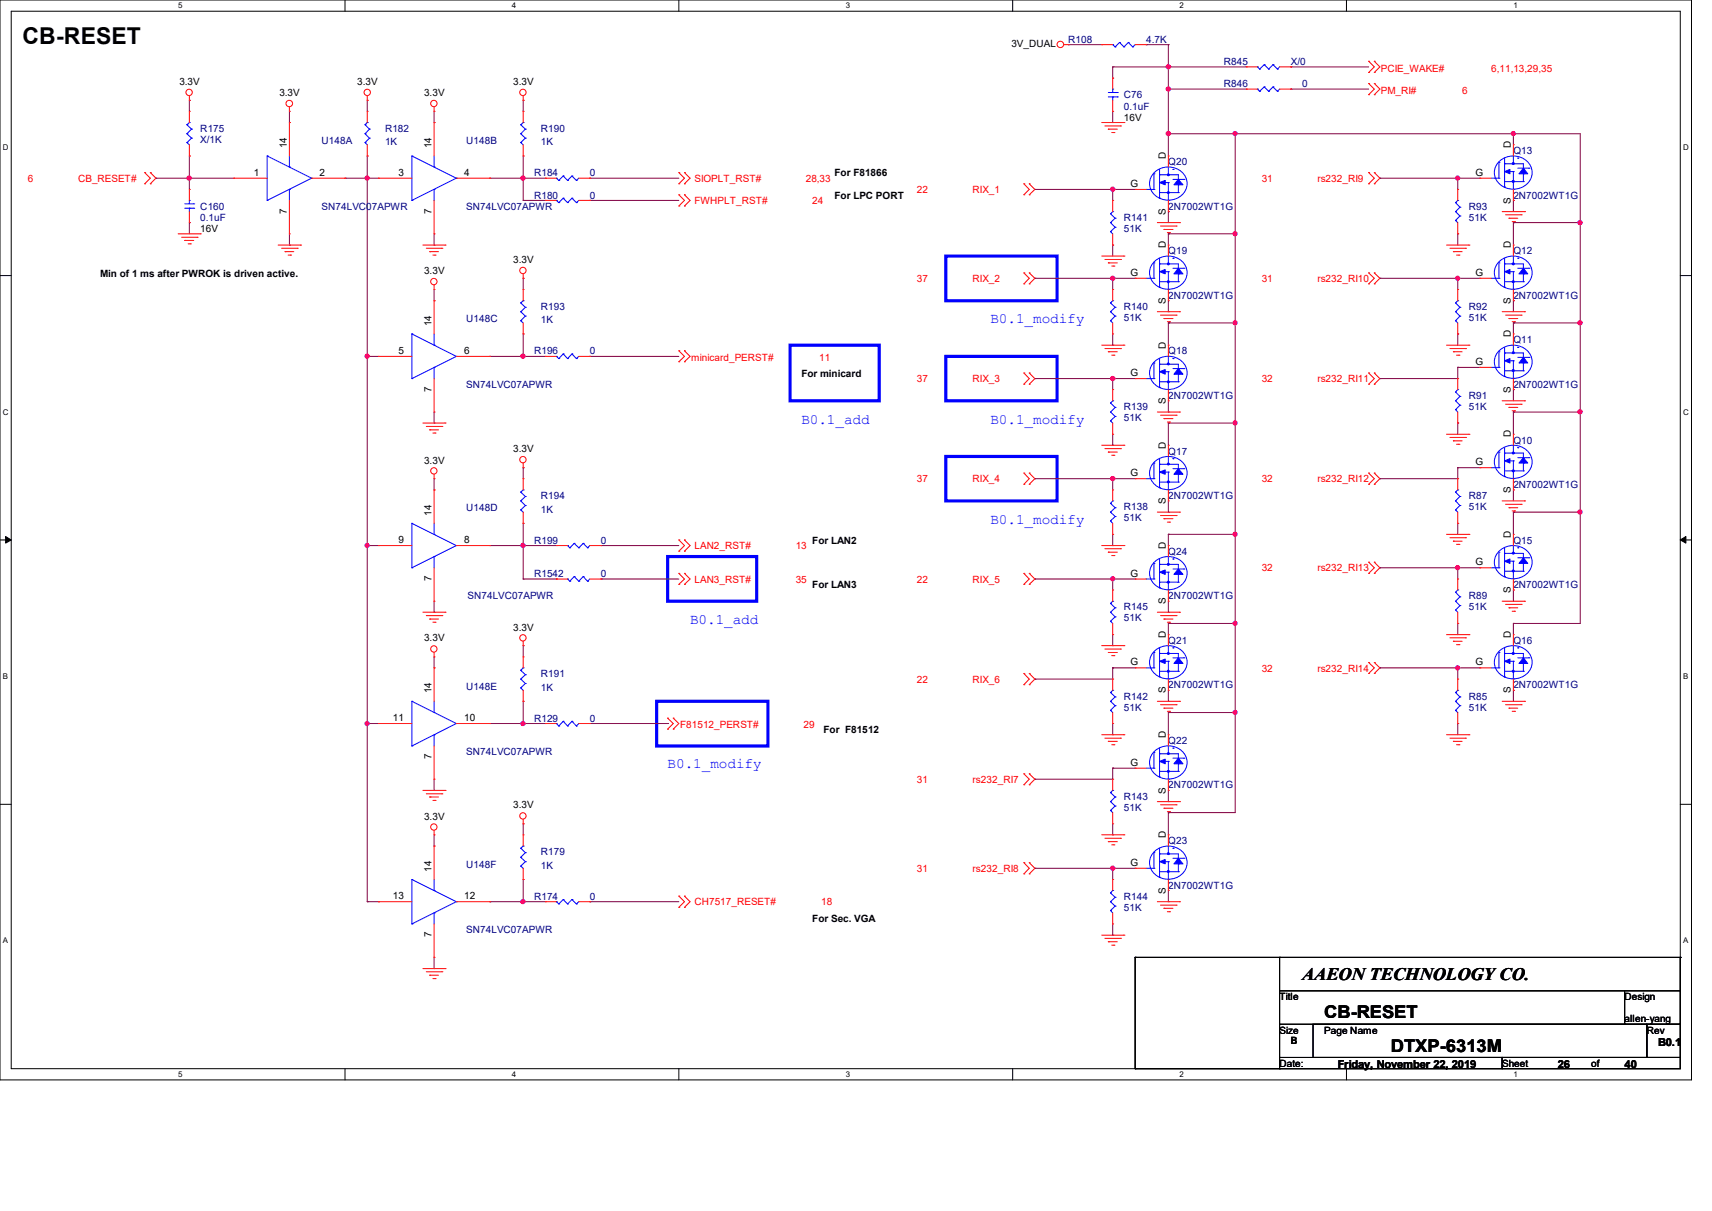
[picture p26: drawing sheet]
<svg xmlns="http://www.w3.org/2000/svg" width="297mm" height="210mm" viewBox="0 0 297 210" stroke-linecap="round" stroke-linejoin="round" font-family="sans-serif">
<defs><g id="words">
<text font-size="4" x="3.9" y="7.6">CB-RESET</text>
<g font-size="3">
<text x="225.9" y="169.9">AAEON TECHNOLOGY CO.</text>
<text x="229.7" y="176.6">CB-RESET</text>
<text x="241.3" y="182.4">DTXP-6313M</text>
</g>
<g font-size="2.5" fill="#00f">
<text x="171.8" y="56">B0.1_modify</text>
<text x="139" y="73.4">B0.1_add</text>
<text x="171.8" y="73.4">B0.1_modify</text>
<text x="171.8" y="90.8">B0.1_modify</text>
<text x="119.7" y="108.2">B0.1_add</text>
<text x="115.8" y="133.3">B0.1_modify</text>
</g>
<g font-size="1.9">
<text x="232.1" y="185.2">Friday, November 22, 2019</text>
<text x="270.3" y="185.2">26</text>
<text x="281.9" y="185.2">40</text>
<text x="287.7" y="181.3">B0.1</text>
</g>
<g font-size="1.7">
<text x="175.5" y="8.2">3V_DUAL</text>
<text x="31.1" y="14.7">3.3V</text>
<text x="48.5" y="16.7">3.3V</text>
<text x="62" y="14.7">3.3V</text>
<text x="73.6" y="16.7">3.3V</text>
<text x="89" y="14.7">3.3V</text>
<text x="195" y="20.9">16V</text>
<text x="49.8" y="25.7" transform="rotate(-90 49.8 25.7)">14</text>
<text x="74.9" y="25.7" transform="rotate(-90 74.9 25.7)">14</text>
<text x="202.3" y="27.6" transform="rotate(-90 202.3 27.6)">D</text>
<text x="262.1" y="25.7" transform="rotate(-90 262.1 25.7)">D</text>
<text x="44" y="30.5">1</text>
<text x="55.4" y="30.5">2</text>
<text x="69.1" y="30.5">3</text>
<text x="80.5" y="30.5">4</text>
<text x="144.8" y="30.6">For F81866</text>
<text x="144.8" y="34.5">For LPC PORT</text>
<text x="196.1" y="32.4">G</text>
<text x="256" y="30.5">G</text>
<text x="262.1" y="35.3" transform="rotate(-90 262.1 35.3)">S</text>
<text x="34.8" y="40.2">16V</text>
<text x="49.8" y="37.1" transform="rotate(-90 49.8 37.1)">7</text>
<text x="74.9" y="37.1" transform="rotate(-90 74.9 37.1)">7</text>
<text x="202.3" y="37.3" transform="rotate(-90 202.3 37.3)">S</text>
<text x="17.4" y="48">Min of 1 ms after PWROK is driven active.</text>
<text x="73.6" y="47.6">3.3V</text>
<text x="89" y="45.6">3.3V</text>
<text x="196.1" y="47.8">G</text>
<text x="202.3" y="43.1" transform="rotate(-90 202.3 43.1)">D</text>
<text x="256" y="47.8">G</text>
<text x="262.1" y="43.1" transform="rotate(-90 262.1 43.1)">D</text>
<text x="202.3" y="52.7" transform="rotate(-90 202.3 52.7)">S</text>
<text x="262.1" y="52.7" transform="rotate(-90 262.1 52.7)">S</text>
<text x="74.9" y="56.6" transform="rotate(-90 74.9 56.6)">14</text>
<text x="262.1" y="58.5" transform="rotate(-90 262.1 58.5)">D</text>
<text x="69.1" y="61.4">5</text>
<text x="80.5" y="61.4">6</text>
<text x="139" y="65.3">For minicard</text>
<text x="196.1" y="65.2">G</text>
<text x="202.3" y="60.5" transform="rotate(-90 202.3 60.5)">D</text>
<text x="256" y="63.3">G</text>
<text x="74.9" y="68" transform="rotate(-90 74.9 68)">7</text>
<text x="202.3" y="70.1" transform="rotate(-90 202.3 70.1)">S</text>
<text x="262.1" y="68.2" transform="rotate(-90 262.1 68.2)">S</text>
<text x="202.3" y="77.8" transform="rotate(-90 202.3 77.8)">D</text>
<text x="262.1" y="75.9" transform="rotate(-90 262.1 75.9)">D</text>
<text x="73.6" y="80.4">3.3V</text>
<text x="89" y="78.4">3.3V</text>
<text x="196.1" y="82.6">G</text>
<text x="256" y="80.7">G</text>
<text x="74.9" y="89.4" transform="rotate(-90 74.9 89.4)">14</text>
<text x="202.3" y="87.5" transform="rotate(-90 202.3 87.5)">S</text>
<text x="262.1" y="85.5" transform="rotate(-90 262.1 85.5)">S</text>
<text x="69.1" y="94.2">9</text>
<text x="80.5" y="94.2">8</text>
<text x="140.9" y="94.3">For LAN2</text>
<text x="202.3" y="95.2" transform="rotate(-90 202.3 95.2)">D</text>
<text x="262.1" y="93.3" transform="rotate(-90 262.1 93.3)">D</text>
<text x="74.9" y="100.8" transform="rotate(-90 74.9 100.8)">7</text>
<text x="196.1" y="100">G</text>
<text x="256" y="98">G</text>
<text x="140.9" y="102">For LAN3</text>
<text x="202.3" y="104.8" transform="rotate(-90 202.3 104.8)">S</text>
<text x="262.1" y="102.9" transform="rotate(-90 262.1 102.9)">S</text>
<text x="73.6" y="111.2">3.3V</text>
<text x="89" y="109.3">3.3V</text>
<text x="202.3" y="110.6" transform="rotate(-90 202.3 110.6)">D</text>
<text x="262.1" y="110.6" transform="rotate(-90 262.1 110.6)">D</text>
<text x="196.1" y="115.4">G</text>
<text x="256" y="115.4">G</text>
<text x="68.2" y="125">11</text>
<text x="74.9" y="120.3" transform="rotate(-90 74.9 120.3)">14</text>
<text x="80.5" y="125">10</text>
<text x="202.3" y="120.3" transform="rotate(-90 202.3 120.3)">S</text>
<text x="262.1" y="120.3" transform="rotate(-90 262.1 120.3)">S</text>
<text x="74.9" y="131.7" transform="rotate(-90 74.9 131.7)">7</text>
<text x="142.9" y="127.1">For F81512</text>
<text x="202.3" y="128" transform="rotate(-90 202.3 128)">D</text>
<text x="196.1" y="132.8">G</text>
<text x="202.3" y="137.6" transform="rotate(-90 202.3 137.6)">S</text>
<text x="73.6" y="142.2">3.3V</text>
<text x="89" y="140.2">3.3V</text>
<text x="202.3" y="145.4" transform="rotate(-90 202.3 145.4)">D</text>
<text x="68.2" y="156">13</text>
<text x="74.9" y="151.2" transform="rotate(-90 74.9 151.2)">14</text>
<text x="80.5" y="156">12</text>
<text x="196.1" y="150.2">G</text>
<text x="202.3" y="155" transform="rotate(-90 202.3 155)">S</text>
<text x="140.9" y="159.9">For Sec. VGA</text>
<text x="74.9" y="162.6" transform="rotate(-90 74.9 162.6)">7</text>
<text x="222" y="173.4">Title</text>
<text x="281.8" y="173.4">Design</text>
<text x="222" y="179.2">Size</text>
<text x="229.7" y="179.2">Page Name</text>
<text x="281.8" y="177.3">allen-yang</text>
<text x="285.7" y="179.2">Rev</text>
<text x="222" y="185">Date:</text>
<text x="223.9" y="181.1">B</text>
<text x="260.6" y="185">Sheet</text>
<text x="276" y="185">of</text>
</g>
<g font-size="1.7" fill="#000080">
<text x="185.3" y="7.4">R108</text>
<text x="198.8" y="7.4">4.7K</text>
<text x="212.3" y="11.3">R845</text>
<text x="223.9" y="11.3">X/0</text>
<text x="195" y="17.1">C76</text>
<text x="212.3" y="15.2">R846</text>
<text x="225.9" y="15.2">0</text>
<text x="34.8" y="22.9">R175</text>
<text x="66.8" y="22.9">R182</text>
<text x="93.9" y="22.9">R190</text>
<text x="195" y="19">0.1uF</text>
<text x="34.8" y="24.8">X/1K</text>
<text x="55.8" y="25">U148A</text>
<text x="66.8" y="25.2">1K</text>
<text x="80.9" y="25">U148B</text>
<text x="93.9" y="25.2">1K</text>
<text x="202.7" y="28.7">Q20</text>
<text x="262.5" y="26.7">Q13</text>
<text x="92.7" y="30.6">R184</text>
<text x="92.7" y="34.5">R180</text>
<text x="102.3" y="30.6">0</text>
<text x="102.3" y="34.5">0</text>
<text x="262.5" y="34.5">2N7002WT1G</text>
<text x="34.8" y="36.4">C160</text>
<text x="34.8" y="38.3">0.1uF</text>
<text x="55.8" y="36.4">SN74LVC07APWR</text>
<text x="80.9" y="36.4">SN74LVC07APWR</text>
<text x="195" y="38.3">R141</text>
<text x="195" y="40.2">51K</text>
<text x="202.7" y="36.4">2N7002WT1G</text>
<text x="254.8" y="36.4">R93</text>
<text x="254.8" y="38.3">51K</text>
<text x="202.7" y="44.1">Q19</text>
<text x="262.5" y="44.1">Q12</text>
<text x="93.9" y="53.8">R193</text>
<text x="195" y="53.8">R140</text>
<text x="202.7" y="51.8">2N7002WT1G</text>
<text x="254.8" y="53.8">R92</text>
<text x="262.5" y="51.8">2N7002WT1G</text>
<text x="80.9" y="55.9">U148C</text>
<text x="93.9" y="56">1K</text>
<text x="195" y="55.7">51K</text>
<text x="254.8" y="55.7">51K</text>
<text x="262.5" y="59.5">Q11</text>
<text x="92.7" y="61.5">R196</text>
<text x="102.3" y="61.5">0</text>
<text x="202.7" y="61.5">Q18</text>
<text x="80.9" y="67.3">SN74LVC07APWR</text>
<text x="195" y="71.1">R139</text>
<text x="202.7" y="69.2">2N7002WT1G</text>
<text x="254.8" y="69.2">R91</text>
<text x="254.8" y="71.1">51K</text>
<text x="262.5" y="67.3">2N7002WT1G</text>
<text x="195" y="73.1">51K</text>
<text x="262.5" y="76.9">Q10</text>
<text x="202.7" y="78.8">Q17</text>
<text x="80.9" y="88.7">U148D</text>
<text x="93.9" y="86.6">R194</text>
<text x="93.9" y="88.9">1K</text>
<text x="195" y="88.5">R138</text>
<text x="202.7" y="86.6">2N7002WT1G</text>
<text x="254.8" y="86.6">R87</text>
<text x="254.8" y="88.5">51K</text>
<text x="262.5" y="84.6">2N7002WT1G</text>
<text x="92.7" y="94.3">R199</text>
<text x="104.3" y="94.3">0</text>
<text x="195" y="90.4">51K</text>
<text x="262.5" y="94.3">Q15</text>
<text x="92.7" y="100.1">R1542</text>
<text x="104.3" y="100.1">0</text>
<text x="202.7" y="96.2">Q24</text>
<text x="81.1" y="103.9">SN74LVC07APWR</text>
<text x="195" y="105.9">R145</text>
<text x="195" y="107.8">51K</text>
<text x="202.7" y="103.9">2N7002WT1G</text>
<text x="254.8" y="103.9">R89</text>
<text x="254.8" y="105.9">51K</text>
<text x="262.5" y="102">2N7002WT1G</text>
<text x="202.7" y="111.7">Q21</text>
<text x="262.5" y="111.7">Q16</text>
<text x="80.9" y="119.6">U148E</text>
<text x="93.9" y="117.4">R191</text>
<text x="93.9" y="119.8">1K</text>
<text x="202.7" y="119.4">2N7002WT1G</text>
<text x="262.5" y="119.4">2N7002WT1G</text>
<text x="92.7" y="125.2">R129</text>
<text x="102.3" y="125.2">0</text>
<text x="195" y="121.3">R142</text>
<text x="195" y="123.2">51K</text>
<text x="254.8" y="121.3">R85</text>
<text x="254.8" y="123.2">51K</text>
<text x="80.9" y="131">SN74LVC07APWR</text>
<text x="202.7" y="129">Q22</text>
<text x="202.7" y="136.7">2N7002WT1G</text>
<text x="195" y="138.7">R143</text>
<text x="195" y="140.6">51K</text>
<text x="93.9" y="148.3">R179</text>
<text x="202.7" y="146.4">Q23</text>
<text x="80.9" y="150.4">U148F</text>
<text x="93.9" y="150.7">1K</text>
<text x="202.7" y="154.1">2N7002WT1G</text>
<text x="80.9" y="161.8">SN74LVC07APWR</text>
<text x="92.7" y="156">R174</text>
<text x="102.3" y="156">0</text>
<text x="195" y="156">R144</text>
<text x="195" y="158">51K</text>
</g>
<g font-size="1.7" fill="#f00">
<text x="239.6" y="12.4">PCIE_WAKE#</text>
<text x="239.6" y="16.3">PM_RI#</text>
<text x="253.7" y="16.3">6</text>
<text x="258.7" y="12.4">6,11,13,29,35</text>
<text x="4.8" y="31.5">6</text>
<text x="13.5" y="31.5">CB_RESET#</text>
<text x="120.5" y="31.5">SIOPLT_RST#</text>
<text x="120.5" y="35.4">FWHPLT_RST#</text>
<text x="139.8" y="31.5">28,33</text>
<text x="140.9" y="35.4">24</text>
<text x="159.1" y="33.5">22</text>
<text x="168.7" y="33.5">RIX_1</text>
<text x="218.9" y="31.5">31</text>
<text x="228.6" y="31.5">rs232_RI9</text>
<text x="159.1" y="48.9">37</text>
<text x="168.7" y="48.9">RIX_2</text>
<text x="218.9" y="48.9">31</text>
<text x="228.6" y="48.9">rs232_RI10</text>
<text x="119.9" y="62.6">minicard_PERST#</text>
<text x="142.1" y="62.6">11</text>
<text x="159.1" y="66.3">37</text>
<text x="168.7" y="66.3">RIX_3</text>
<text x="218.9" y="66.3">32</text>
<text x="228.6" y="66.3">rs232_RI11</text>
<text x="159.1" y="83.6">37</text>
<text x="168.7" y="83.6">RIX_4</text>
<text x="218.9" y="83.6">32</text>
<text x="228.6" y="83.6">rs232_RI12</text>
<text x="120.5" y="95.2">LAN2_RST#</text>
<text x="138.1" y="95.2">13</text>
<text x="120.5" y="101">LAN3_RST#</text>
<text x="138.1" y="101">35</text>
<text x="159.1" y="101">22</text>
<text x="168.7" y="101">RIX_5</text>
<text x="218.9" y="99.1">32</text>
<text x="228.6" y="99.1">rs232_RI13</text>
<text x="159.1" y="118.4">22</text>
<text x="168.7" y="118.4">RIX_6</text>
<text x="218.9" y="116.5">32</text>
<text x="228.6" y="116.5">rs232_RI14</text>
<text x="118" y="126.3">F81512_PERST#</text>
<text x="139.4" y="126.3">29</text>
<text x="159.1" y="135.8">31</text>
<text x="168.7" y="135.8">rs232_RI7</text>
<text x="159.1" y="151.2">31</text>
<text x="168.7" y="151.2">rs232_RI8</text>
<text x="120.5" y="157">CH7517_RESET#</text>
<text x="142.5" y="157">18</text>
</g>
<g font-size="1.4">
<text x="30.9" y="1.4">5</text>
<text x="88.8" y="1.4">4</text>
<text x="146.7" y="1.4">3</text>
<text x="204.6" y="1.4">2</text>
<text x="262.6" y="1.4">1</text>
<text x=".5" y="26.1">D</text>
<text x="292" y="26.1">D</text>
<text x=".5" y="71.9">C</text>
<text x="292" y="71.9">C</text>
<text x=".5" y="117.8">B</text>
<text x="292" y="117.8">B</text>
<text x=".5" y="163.6">A</text>
<text x="292" y="163.6">A</text>
<text x="30.9" y="186.8">5</text>
<text x="88.8" y="186.8">4</text>
<text x="146.7" y="186.8">3</text>
<text x="204.6" y="186.8">2</text>
<text x="262.6" y="186.8">1</text>
</g>
</g></defs>
<path d="M0 0h293.5v187.3h-293.5zM1.9 1.9h289.6v183.4h-289.6z" fill="none" stroke="#000" stroke-width=".17"/>
<g fill="#fff">
<path d="M30.9 .2h.8v1.5h-.8z"/>
<path d="M30.9 185.5h.8v1.6h-.8z"/>
</g>
<path d="M59.9 0v1.9M59.9 185.3v2" fill="none" stroke="#000" stroke-width=".17"/>
<g fill="#fff">
<path d="M88.8 .2h.8v1.5h-.8z"/>
<path d="M88.8 185.5h.8v1.6h-.8z"/>
</g>
<path d="M117.8 0v1.9M117.8 185.3v2" fill="none" stroke="#000" stroke-width=".17"/>
<g fill="#fff">
<path d="M146.7 .2h.8v1.5h-.8z"/>
<path d="M146.7 185.5h.8v1.6h-.8z"/>
</g>
<path d="M175.7 0v1.9M175.7 185.3v2" fill="none" stroke="#000" stroke-width=".17"/>
<g fill="#fff">
<path d="M204.6 .2h.8v1.5h-.8z"/>
<path d="M204.6 185.5h.8v1.6h-.8z"/>
</g>
<path d="M233.6 0v1.9M233.6 185.3v2" fill="none" stroke="#000" stroke-width=".17"/>
<g fill="#fff">
<path d="M262.6 .2h.7v1.5h-.7z"/>
<path d="M262.6 185.5h.7v1.6h-.7z"/>
<path d="M.5 24.8h1v1.6h-1z"/>
<path d="M292 24.8h1v1.6h-1z"/>
<path d="M.5 70.7h1v1.5h-1z"/>
<path d="M292 70.7h1v1.5h-1z"/>
</g>
<path d="M0 47.8h1.9M291.5 47.8h2" fill="none" stroke="#000" stroke-width=".17"/>
<g fill="#fff">
<path d="M.5 116.5h.9v1.6h-.9z"/>
<path d="M292 116.5h.9v1.6h-.9z"/>
</g>
<path d="M0 93.6h1.9M291.5 93.6h2" fill="none" stroke="#000" stroke-width=".17"/>
<path d="M1 93l.9 .6-.9 .6zM291.5 93.6l1-.6v1.2z" fill="#000" stroke="#000" stroke-width=".17"/>
<g fill="#fff">
<path d="M.5 162.4h.9v1.5h-.9z"/>
<path d="M292 162.4h.9v1.5h-.9z"/>
</g>
<g fill="none" stroke="#000" stroke-width=".17">
<path d="M0 139.5h1.9M291.5 139.5h2M196.9 166h.1M196.9 166h94.6M196.9 166v19.3M222 171.8h69.5v5.8h-69.5zM222 166h.1M222 166v5.8M222 177.6v5.8M227.8 177.6h57.9v5.8h-57.9zM281.9 177.6h.1M281.9 171.8v5.8"/>
<path d="M285.7 177.6h5.8v5.8h-5.8zM291.5 166h.1M291.5 166v5.8M196.9 185.3h.1M196.9 185.3h25.1M222 183.4h38.6v1.9h-38.6zM222 183.4h.1M222 185.3h.1M260.6 183.4h30.9v1.9h-30.9z"/>
</g>
<path d="M137.1 59.9h15.4v9.6h-15.4zM164.1 44.4h19.3v7.8h-19.3zM164.1 61.8h19.3v7.7h-19.3zM164.1 79.2h19.3v7.7h-19.3zM115.8 96.5h15.5v7.8h-15.5zM113.9 121.6h19.3v7.8h-19.3z" fill="none" stroke="#00f" stroke-width=".55"/>
<g fill="none" stroke="#800040" stroke-width=".17">
<path d="M32.9 17.4h.1M32.9 17.4v1.9M50.2 19.3v2M63.7 17.4h.1M63.7 17.4v1.9M75.3 19.3v2M90.8 17.4h.1M90.8 17.4v1.9M185.3 7.7h.1M185.3 7.7h5.8M193 11.6h.1M193 13.5h.1"/>
<path d="M193 11.6h23.2M193 11.6v1.9M193 19.3v2M198.8 7.7h.1M198.8 7.7h3.9M202.7 15.5h.1M202.7 11.6h.1M202.7 7.7h.1M202.7 7.7v19.4M202.7 15.5h13.5M223.9 11.6h.1M223.9 15.5h.1"/>
<path d="M223.9 11.6h13.5M223.9 15.5h13.5M27.1 30.9h.1M27.1 30.9h13.5M32.9 38.6h.1M32.9 30.9h.1M32.9 27.1h.1M32.9 27.1v5.8M32.9 38.6v2M50.2 21.3h.1M59.9 30.9h.1M59.9 30.9h5.8"/>
<path d="M63.7 30.9h.1M63.7 27.1h.1M63.7 27.1v129.3M75.3 21.3h.1M85 30.9h.1M85 30.9h9.6M90.8 30.9h.1M90.8 27.1h.1M90.8 34.8h.1M90.8 27.1v7.7M90.8 34.8h3.8M102.3 30.9h.1"/>
<path d="M102.3 34.8h.1M102.3 30.9h15.5M102.3 34.8h15.5M179.5 32.9h.1M179.5 32.9h17.4M193 32.9h.1M193 21.3h.1M193 32.9v1.9M202.7 23.2h.1M202.7 36.7h.1M202.7 36.7v1.9M202.7 23.2h71.5v84.9h-11.6"/>
<path d="M214.3 23.2h.1M214.3 23.2v117.7h-11.6M239.4 30.9h.1M239.4 30.9h17.4M252.9 30.9h.1M252.9 30.9v2M262.6 38.6h.1M262.6 23.2h.1M262.6 34.8h.1M262.6 23.2v1.9M262.6 34.8v1.9M262.6 38.6v3.9"/>
<path d="M262.6 38.6h11.6M274.2 38.6h.1M50.2 42.5h.1M50.2 40.6v1.9M75.3 42.5h.1M75.3 52.2h.1M75.3 40.6v1.9M75.3 50.2v2M90.8 48.3h.1M90.8 57.9h.1M90.8 48.3v1.9M90.8 57.9v3.9"/>
<path d="M179.5 48.3h.1M179.5 48.3h17.4M193 48.3h.1M193 59.9h.1M193 42.5h.1M193 42.5v1.9M193 48.3v1.9M193 57.9v2M202.7 40.6h.1M202.7 54.1h.1M202.7 56h.1M202.7 40.6h11.6"/>
<path d="M202.7 40.6v1.9M202.7 52.2v1.9M202.7 56v3.9M202.7 56h11.6M214.3 56h.1M214.3 40.6h.1M239.4 48.3h.1M239.4 48.3h17.4M252.9 48.3h.1M252.9 57.9h.1M252.9 40.6h.1M252.9 40.6v1.9"/>
<path d="M252.9 48.3v1.9M252.9 57.9v2M262.6 56h.1M262.6 52.2h.1M262.6 56h11.6M262.6 52.2v1.9M262.6 56v1.9M274.2 56h.1M63.7 61.8h.1M63.7 61.8h2M75.3 73.4h.1M75.3 71.5v1.9"/>
<path d="M85 61.8h.1M85 61.8h9.6M90.8 61.8h.1M102.3 61.8h.1M102.3 61.8h15.5M179.5 65.7h.1M179.5 65.7h17.4M193 65.7h.1M193 77.2h.1M193 65.7v1.9M193 75.3v1.9M202.7 73.4h.1"/>
<path d="M202.7 71.5h.1M202.7 73.4h11.6M202.7 69.5v2M202.7 73.4v3.8M214.3 73.4h.1M239.4 65.7h.1M252.9 63.7h.1M252.9 73.4h.1M252.9 63.7v2h-13.5M252.9 73.4v1.9M252.9 63.7h3.9M262.6 67.6h.1"/>
<path d="M262.6 71.5h.1M262.6 67.6v1.9M262.6 71.5v3.8M262.6 71.5h11.6M274.2 71.5h.1M63.7 94.6h.1M63.7 94.6h2M75.3 85h.1M75.3 83v2M85 94.6h.1M85 94.6h11.5M90.8 90.8h.1"/>
<path d="M90.8 94.6h.1M90.8 81.1h.1M90.8 81.1v1.9M90.8 90.8v9.6M104.3 94.6h.1M104.3 94.6h13.5M179.5 83h.1M179.5 83h17.4M193 83h.1M193 94.6h.1M193 83v2M193 92.7v1.9"/>
<path d="M202.7 88.8h.1M202.7 92.7h.1M202.7 86.9v1.9M202.7 92.7v1.9M202.7 92.7h11.6M214.3 92.7h.1M239.4 83h.1M239.4 98.5h.1M239.4 98.5h17.4M252.9 81.1h.1M252.9 98.5h.1M252.9 90.8h.1"/>
<path d="M252.9 81.1v1.9h-13.5M252.9 81.1h3.9M252.9 90.8v1.9M252.9 98.5v1.9M262.6 88.8h.1M262.6 85h.1M262.6 85v1.9M262.6 88.8v3.9M262.6 88.8h11.6M274.2 88.8h.1M75.3 106.2h.1M75.3 115.8h.1"/>
<path d="M75.3 104.3v1.9M75.3 113.9v1.9M90.8 112h.1M90.8 100.4h.1M90.8 100.4h5.7M90.8 112v1.9M96.5 100.4h.1M104.3 100.4h.1M104.3 100.4h13.5M179.5 117.8h.1M179.5 100.4h.1M179.5 100.4h17.4"/>
<path d="M193 115.8h.1M193 100.4h.1M193 112h.1M193 100.4v1.9M193 110.1v1.9M193 115.8v2h-13.5M193 115.8h3.9M202.7 108.1h.1M202.7 106.2h.1M202.7 104.3v1.9M202.7 108.1v2M202.7 119.7v1.9"/>
<path d="M202.7 108.1h11.6M214.3 108.1h.1M239.4 115.8h.1M239.4 115.8h17.4M252.9 115.8h.1M252.9 108.1h.1M252.9 108.1v2M252.9 115.8v2M262.6 108.1h.1M262.6 119.7h.1M262.6 102.3h.1M262.6 102.3v2"/>
<path d="M262.6 108.1v2M262.6 119.7v1.9M63.7 125.5h.1M63.7 125.5h2M75.3 137.1h.1M75.3 135.1v2M85 125.5h.1M85 125.5h9.6M90.8 121.6h.1M90.8 121.6v3.9M94.6 125.5h.1M102.3 125.5h13.5"/>
<path d="M115.8 125.5h.1M179.5 135.1h.1M193 133.2h.1M193 127.4h.1M193 125.5v1.9M193 133.2v1.9h-13.5M193 133.2h3.9M202.7 121.6h.1M202.7 123.6h.1M202.7 139h.1M202.7 123.6v3.8M202.7 137.1v1.9"/>
<path d="M202.7 123.6h11.6M214.3 123.6h.1M252.9 125.5h.1M252.9 125.5v1.9M63.7 156.4h.1M63.7 156.4h2M65.7 156.4h.1M75.3 146.7h.1M75.3 144.8v1.9M85 156.4h.1M85 156.4h9.6M90.8 156.4h.1"/>
<path d="M90.8 142.9h.1M90.8 152.5h.1M90.8 142.9v1.9M90.8 152.5v3.9M102.3 156.4h.1M102.3 156.4h15.5M179.5 150.6h.1M179.5 150.6h17.4M193 150.6h.1M193 144.8h.1M193 142.9v1.9M193 150.6v1.9"/>
<path d="M202.7 140.9h.1M202.7 156.4h.1M202.7 140.9v3.9M202.7 154.4v2M75.3 168h.1M75.3 166v2M193 162.2h.1M193 160.2v2"/>
</g>
<g fill="#f0f" stroke="#f0f" stroke-width=".17">
<circle cx="214.3" cy="73.3" r=".36"/>
<circle cx="214.3" cy="56" r=".36"/>
<circle cx="214.3" cy="40.5" r=".36"/>
<circle cx="193" cy="48.3" r=".37"/>
<circle cx="214.3" cy="123.5" r=".36"/>
<circle cx="214.3" cy="108.1" r=".36"/>
<circle cx="214.3" cy="92.6" r=".36"/>
<circle cx="252.9" cy="98.4" r=".36"/>
<circle cx="274.1" cy="88.8" r=".37"/>
<circle cx="274.1" cy="71.4" r=".37"/>
<circle cx="274.1" cy="56" r=".37"/>
<circle cx="274.1" cy="38.6" r=".37"/>
<circle cx="252.9" cy="48.3" r=".36"/>
<circle cx="202.7" cy="23.2" r=".37"/>
<circle cx="193" cy="32.8" r=".37"/>
<circle cx="252.9" cy="30.9" r=".36"/>
<circle cx="262.5" cy="23.2" r=".36"/>
<circle cx="214.3" cy="23.2" r=".36"/>
<circle cx="202.7" cy="15.4" r=".37"/>
<circle cx="202.7" cy="11.6" r=".37"/>
<circle cx="90.7" cy="61.8" r=".37"/>
<circle cx="63.7" cy="61.8" r=".36"/>
<circle cx="63.7" cy="30.9" r=".36"/>
<circle cx="32.8" cy="30.9" r=".37"/>
<circle cx="90.7" cy="125.5" r=".37"/>
<circle cx="63.7" cy="125.5" r=".36"/>
<circle cx="63.7" cy="94.6" r=".36"/>
<circle cx="90.7" cy="30.9" r=".37"/>
<circle cx="90.7" cy="156.4" r=".37"/>
<circle cx="193" cy="65.6" r=".37"/>
<circle cx="193" cy="83" r=".37"/>
<circle cx="193" cy="100.4" r=".37"/>
<circle cx="193" cy="150.6" r=".37"/>
<circle cx="252.9" cy="115.8" r=".36"/>
<circle cx="90.7" cy="94.6" r=".37"/>
</g>
<g fill="none" stroke="#f00" stroke-width=".17">
<path d="M32.9 17.4h.1M32.9 19.3h.1M32.9 16.6v.8M32.9 19.3v2M50.2 19.3h.1M50.2 18.5v.8M63.7 17.4h.1M63.7 19.3h.1M63.7 16.6v.8M63.7 19.3v2M75.3 19.3h.1M75.3 18.5v.8"/>
<path d="M90.8 17.4h.1M90.8 19.3h.1M90.8 16.6v.8M90.8 19.3v2M184.6 7.7h.7M185.3 7.7h.1M191.1 7.7h.1M191.1 7.7h1.9M193 19.3h.1M193 13.5h.1M193 13.5v2M193 17.4v1.9"/>
<path d="M196.9 7.7h1.9M198.8 7.7h.1M216.2 15.5h.1M216.2 11.6h.1M216.2 15.5h1.9M216.2 11.6h1.9M222 15.5h1.9M222 11.6h1.9M223.9 15.5h.1M223.9 11.6h.1M237.4 10.6h.1M237.4 12.6h.1"/>
<path d="M237.4 14.5h.1M237.4 16.4h.1M237.4 10.6l1 1-1 1M237.4 14.5l1 1-1 .9M238.4 10.6h.1M238.4 12.6h.1M238.4 14.5h.1M238.4 16.4h.1M238.4 10.6l1 1-1 1M238.4 14.5l1 1-1 .9M25.1 31.9h.1M25.1 29.9h.1"/>
<path d="M25.1 29.9l1 1-1 1M26.1 29.9h.1M26.1 31.9h.1M26.1 29.9l1 1-1 1M32.9 38.6h.1M32.9 32.9h.1M32.9 27.1h.1M32.9 25.1v2M32.9 32.9v1.9M32.9 36.7v1.9M40.6 30.9h.1M40.6 30.9h5.8"/>
<path d="M50.2 21.3h.1M50.2 21.3v5.8M50.2 34.8v5.8M54.1 30.9h5.8M59.9 30.9h.1M63.7 27.1h.1M63.7 25.1v2M65.7 30.9h.1M65.7 30.9h5.8M75.3 21.3h.1M75.3 21.3v5.8M75.3 34.8v5.8"/>
<path d="M79.2 30.9h5.8M85 30.9h.1M90.8 27.1h.1M90.8 25.1v2M94.6 30.9h.1M94.6 34.8h.1M94.6 30.9h1.9M94.6 34.8h1.9M100.4 30.9h1.9M100.4 34.8h1.9M102.3 30.9h.1M102.3 34.8h.1"/>
<path d="M117.8 29.9h.1M117.8 31.9h.1M117.8 33.8h.1M117.8 35.7h.1M117.8 29.9l.9 1-.9 1M117.8 33.8l.9 1-.9 .9M118.7 29.9h.1M118.7 31.9h.1M118.7 33.8h.1M118.7 35.7h.1M118.7 29.9l1 1-1 1M118.7 33.8l1 1-1 .9"/>
<path d="M177.6 33.8h.1M177.6 31.9h.1M177.6 31.9l1 1-1 .9M178.6 31.9h.1M178.6 33.8h.1M178.6 31.9l.9 1-.9 .9M191.1 21.3h3.9M191.7 21.8h2.7M192.3 22.4h.1M192.3 22.4h1.5M192.9 23h.4M193 34.8h.1"/>
<path d="M193 34.8v1.9M193.3 23h.1M194.4 21.8h.1M195 21.3h.1M196.9 32.9h.1M196.9 32.9h1.9M200.8 38.6h3.8M201.3 39.2h2.7M201.9 39.8h.1M201.9 39.8h1.6M202.7 27.1h.1M202.7 36.7h.1"/>
<path d="M202.7 27.1v1.9M202.7 34.8v1.9M204 39.2h.1M204.6 38.6h.1M237.4 31.9h.1M237.4 29.9h.1M237.4 29.9l1 1-1 1M238.4 29.9h.1M238.4 31.9h.1M238.4 29.9l1 1-1 1M252.9 32.9h.1M252.9 32.9v1.9"/>
<path d="M252.9 38.6v2M256.8 30.9h.1M256.8 30.9h1.9M260.6 36.7h3.9M261.2 37.3h2.7M261.8 37.8h.1M261.8 37.8h1.5M262.3 38.4h.5M262.6 25.1h.1M262.6 34.8h.1M262.6 25.1v2M262.6 32.9v1.9"/>
<path d="M262.8 38.4h.1M263.9 37.3h.1M264.5 36.7h.1M30.9 40.6h3.9M31.5 41.1h2.7M32 41.7h.1M32 41.7h1.6M32.6 42.3h.4M33 42.3h.1M34.2 41.1h.1M34.8 40.6h.1M48.3 42.5h3.9"/>
<path d="M48.9 43.1h2.7M49.4 43.6h.1M49.4 43.6h1.6M50 44.2h.4M50.2 40.6h.1M50.4 44.2h.1M51.6 43.1h.1M52.2 42.5h.1M73.4 42.5h3.8M74 43.1h2.7M74.5 43.6h.1M74.5 43.6h1.6"/>
<path d="M75.1 44.2h.4M75.3 50.2h.1M75.3 52.2h.1M75.3 40.6h.1M75.3 49.4v.8M75.3 52.2v5.7M75.5 44.2h.1M76.7 43.1h.1M77.2 42.5h.1M90.8 48.3h.1M90.8 57.9h.1M90.8 50.2h.1"/>
<path d="M90.8 47.5v.8M90.8 50.2v2M90.8 56v1.9M177.6 49.2h.1M177.6 47.3h.1M177.6 47.3l1 1-1 .9M178.6 47.3h.1M178.6 49.2h.1M178.6 47.3l.9 1-.9 .9M191.1 59.9h3.9M191.1 44.4h3.9M191.7 45h2.7"/>
<path d="M192.3 45.6h.1M192.3 45.6h1.5M192.9 46.1h.4M193 42.5h.1M193 57.9h.1M193 50.2h.1M193 40.6v1.9M193 50.2v2M193 56v1.9M193.3 46.1h.1M194.4 45h.1M195 59.9h.1"/>
<path d="M195 44.4h.1M196.9 48.3h.1M196.9 48.3h1.9M200.8 54.1h3.8M201.3 54.7h2.7M201.9 55.2h.1M201.9 55.2h1.6M202.5 55.8h.4M202.5 40.3h.4M202.7 59.9h.1M202.7 42.5h.1M202.7 52.2h.1"/>
<path d="M202.7 42.5v1.9M202.7 50.2v2M202.7 59.9v1.9M202.9 55.8h.1M202.9 40.3h.1M204 54.7h.1M204.6 54.1h.1M237.4 49.2h.1M237.4 47.3h.1M237.4 47.3l1 1-1 .9M238.4 47.3h.1M238.4 49.2h.1"/>
<path d="M238.4 47.3l1 1-1 .9M251 59.9h3.8M251 42.5h3.8M251.5 43.1h2.8M252.1 43.6h.1M252.1 43.6h1.6M252.7 44.2h.4M252.9 40.6h.1M252.9 57.9h.1M252.9 50.2h.1M252.9 50.2v2M252.9 56v1.9"/>
<path d="M253.1 44.2h.1M254.3 43.1h.1M254.8 59.9h.1M254.8 42.5h.1M256.8 48.3h.1M256.8 48.3h1.9M260.6 54.1h3.9M261.2 54.7h2.7M261.8 55.2h.1M261.8 55.2h1.5M262.3 55.8h.5M262.6 57.9h.1"/>
<path d="M262.6 42.5h.1M262.6 52.2h.1M262.6 42.5v1.9M262.6 50.2v2M262.6 57.9v2M262.8 55.8h.1M263.9 54.7h.1M264.5 54.1h.1M65.7 61.8h.1M65.7 61.8h5.8M73.4 73.4h3.8M74 74h2.7"/>
<path d="M74.5 74.5h.1M74.5 74.5h1.6M75.1 75.1h.4M75.3 71.5h.1M75.3 65.7v5.8M75.5 75.1h.1M76.7 74h.1M77.2 73.4h.1M79.2 61.8h5.8M85 61.8h.1M94.6 61.8h.1M94.6 61.8h1.9"/>
<path d="M100.4 61.8h1.9M102.3 61.8h.1M117.8 60.8h.1M117.8 62.7h.1M117.8 60.8l.9 1-.9 .9M118.7 60.8h.1M118.7 62.7h.1M118.7 60.8l1 1-1 .9M177.6 66.6h.1M177.6 64.7h.1M177.6 64.7l1 1-1 .9M178.6 64.7h.1"/>
<path d="M178.6 66.6h.1M178.6 64.7l.9 1-.9 .9M191.1 77.2h3.9M191.7 60.5h2.7M191.7 77.8h2.7M192.3 61h.1M192.3 78.4h.1M192.3 61h1.5M192.3 78.4h1.5M192.9 61.6h.4M192.9 79h.4M193 75.3h.1"/>
<path d="M193 67.6h.1M193 67.6v1.9M193 73.4v1.9M193.3 61.6h.1M193.3 79h.1M194.4 60.5h.1M194.4 77.8h.1M195 77.2h.1M196.9 65.7h.1M196.9 65.7h1.9M200.8 71.5h3.8M201.3 72h2.7"/>
<path d="M201.9 72.6h.1M201.9 72.6h1.6M202.5 73.2h.4M202.7 69.5h.1M202.7 77.2h.1M202.7 67.6v1.9M202.7 77.2v2M202.9 73.2h.1M204 72h.1M204.6 71.5h.1M237.4 66.6h.1M237.4 64.7h.1"/>
<path d="M237.4 64.7l1 1-1 .9M238.4 64.7h.1M238.4 66.6h.1M238.4 64.7l1 1-1 .9M251 75.3h3.8M251.5 60.5h2.8M251.5 75.9h2.8M252.1 61h.1M252.1 76.5h.1M252.1 61h1.6M252.1 76.5h1.6M252.7 61.6h.4"/>
<path d="M252.7 77h.4M252.9 73.4h.1M252.9 65.7h.1M252.9 65.7v1.9M252.9 71.5v1.9M253.1 61.6h.1M253.1 77h.1M254.3 60.5h.1M254.3 75.9h.1M254.8 75.3h.1M256.8 63.7h.1M256.8 63.7h1.9"/>
<path d="M260.6 69.5h3.9M261.2 70.1h2.7M261.8 70.7h.1M261.8 70.7h1.5M262.3 71.2h.5M262.6 67.6h.1M262.6 75.3h.1M262.6 65.7v1.9M262.6 75.3v1.9M262.8 71.2h.1M263.9 70.1h.1M264.5 69.5h.1"/>
<path d="M65.7 94.6h.1M65.7 94.6h5.8M75.3 83h.1M75.3 85h.1M75.3 82.3v.7M75.3 85v5.8M75.3 98.5v5.8M79.2 94.6h5.8M85 94.6h.1M90.8 81.1h.1M90.8 90.8h.1M90.8 83h.1"/>
<path d="M90.8 80.3v.8M90.8 83v2M90.8 88.8v2M96.5 94.6h.1M96.5 94.6h2M102.3 94.6h2M104.3 94.6h.1M117.8 93.6h.1M117.8 95.6h.1M117.8 99.4h.1M117.8 93.6l.9 1-.9 1M117.8 99.4l.9 1-.9 .9"/>
<path d="M118.7 93.6h.1M118.7 95.6h.1M118.7 99.4h.1M118.7 93.6l1 1-1 1M118.7 99.4l1 1-1 .9M177.6 84h.1M177.6 82h.1M177.6 99.4h.1M177.6 82l1 1-1 1M177.6 99.4l1 1-1 .9M178.6 82h.1M178.6 84h.1"/>
<path d="M178.6 99.4h.1M178.6 82l.9 1-.9 1M178.6 99.4l.9 1-.9 .9M191.1 94.6h3.9M191.7 95.2h2.7M192.3 95.8h.1M192.3 95.8h1.5M192.9 96.4h.4M193 92.7h.1M193 85h.1M193 85v1.9M193 90.8v1.9"/>
<path d="M193.3 96.4h.1M194.4 95.2h.1M195 94.6h.1M196.9 83h.1M196.9 83h1.9M200.8 88.8h3.8M201.3 89.4h2.7M201.9 90h.1M201.9 90h1.6M202.5 90.6h.4M202.7 86.9h.1M202.7 94.6h.1"/>
<path d="M202.7 85v1.9M202.7 94.6v1.9M202.9 90.6h.1M204 89.4h.1M204.6 88.8h.1M237.4 84h.1M237.4 82h.1M237.4 99.4h.1M237.4 97.5h.1M237.4 82l1 1-1 1M237.4 97.5l1 1-1 .9M238.4 82h.1"/>
<path d="M238.4 84h.1M238.4 97.5h.1M238.4 99.4h.1M238.4 82l1 1-1 1M238.4 97.5l1 1-1 .9M251 92.7h3.8M251.5 93.3h2.8M252.1 93.9h.1M252.1 93.9h1.6M252.7 94.4h.4M252.9 90.8h.1M252.9 83h.1"/>
<path d="M252.9 83v2M252.9 88.8v2M253.1 94.4h.1M254.3 93.3h.1M254.8 92.7h.1M256.8 98.5h.1M256.8 81.1h.1M256.8 98.5h1.9M256.8 81.1h1.9M260.6 86.9h3.9M261.2 87.5h2.7M261.8 88.1h.1"/>
<path d="M261.8 88.1h1.5M262.3 88.6h.5M262.6 92.7h.1M262.6 85h.1M262.6 83v2M262.6 92.7v1.9M262.8 88.6h.1M263.9 87.5h.1M264.5 86.9h.1M73.4 106.2h3.8M74 106.8h2.7M74.5 107.4h.1"/>
<path d="M74.5 107.4h1.6M75.1 107.9h.4M75.3 113.9h.1M75.3 104.3h.1M75.3 115.8h.1M75.3 113.2v.7M75.3 115.8v5.8M75.5 107.9h.1M76.7 106.8h.1M77.2 106.2h.1M90.8 112h.1M90.8 113.9h.1"/>
<path d="M90.8 111.2v.8M90.8 113.9v1.9M90.8 119.7v1.9M96.5 100.4h.1M96.5 100.4h2M102.3 100.4h2M104.3 100.4h.1M117.8 101.3h.1M118.7 101.3h.1M177.6 101.3h.1M177.6 118.7h.1M177.6 116.8h.1"/>
<path d="M177.6 116.8l1 1-1 .9M178.6 101.3h.1M178.6 116.8h.1M178.6 118.7h.1M178.6 116.8l.9 1-.9 .9M191.1 112h3.9M191.7 112.6h2.7M192.3 113.2h.1M192.3 113.2h1.5M192.9 113.7h.4M193 110.1h.1M193 102.3h.1"/>
<path d="M193 117.8h.1M193 102.3v2M193 108.1v2M193 117.8v1.9M193.3 113.7h.1M194.4 112.6h.1M195 112h.1M196.9 100.4h.1M196.9 115.8h.1M196.9 115.8h1.9M196.9 100.4h1.9M200.8 106.2h3.8"/>
<path d="M201.3 106.8h2.7M201.9 107.4h.1M201.9 107.4h1.6M202.5 107.9h.4M202.7 104.3h.1M202.7 110.1h.1M202.7 119.7h.1M202.7 102.3v2M202.7 110.1v1.9M202.7 117.8v1.9M202.9 107.9h.1M204 106.8h.1"/>
<path d="M204.6 106.2h.1M237.4 116.8h.1M237.4 114.9h.1M237.4 114.9l1 .9-1 1M238.4 114.9h.1M238.4 116.8h.1M238.4 114.9l1 .9-1 1M251 110.1h3.8M251.5 110.6h2.8M252.1 111.2h.1M252.1 111.2h1.6M252.7 111.8h.4"/>
<path d="M252.9 108.1h.1M252.9 100.4h.1M252.9 117.8h.1M252.9 100.4v1.9M252.9 106.2v1.9M252.9 117.8v1.9M253.1 111.8h.1M254.3 110.6h.1M254.8 110.1h.1M256.8 115.8h.1M256.8 115.8h1.9M260.6 104.3h3.9"/>
<path d="M261.2 104.8h2.7M261.8 105.4h.1M261.8 105.4h1.5M262.3 106h.5M262.6 110.1h.1M262.6 119.7h.1M262.6 102.3h.1M262.6 100.4v1.9M262.6 110.1v1.9M262.6 117.8v1.9M262.8 106h.1M263.9 104.8h.1"/>
<path d="M264.5 104.3h.1M65.7 125.5h.1M65.7 125.5h5.8M73.4 137.1h3.8M74 137.7h2.7M74.5 138.2h.1M74.5 138.2h1.6M75.1 138.8h.4M75.3 135.1h.1M75.3 129.4v5.7M75.5 138.8h.1M76.7 137.7h.1"/>
<path d="M77.2 137.1h.1M79.2 125.5h5.8M85 125.5h.1M90.8 121.6h.1M94.6 125.5h.1M94.6 125.5h1.9M100.4 125.5h1.9M102.3 125.5h.1M115.8 124.5h.1M115.8 126.4h.1M115.8 124.5l1 1-1 .9M116.8 124.5h.1"/>
<path d="M116.8 126.4h.1M116.8 124.5l1 1-1 .9M177.6 136.1h.1M177.6 134.2h.1M177.6 134.2l1 .9-1 1M178.6 134.2h.1M178.6 136.1h.1M178.6 134.2l.9 .9-.9 1M191.1 127.4h3.9M191.7 128h2.7M192.3 128.6h.1M192.3 128.6h1.5"/>
<path d="M192.9 129.2h.4M193 125.5h.1M193 135.1h.1M193 123.6v1.9M193 135.1v2M193.3 129.2h.1M194.4 128h.1M195 127.4h.1M196.9 133.2h.1M196.9 133.2h1.9M200.8 121.6h3.8M200.8 139h3.8"/>
<path d="M201.3 122.2h2.7M201.3 139.6h2.7M201.9 122.8h.1M201.9 122.8h1.6M202.5 123.4h.4M202.7 127.4h.1M202.7 137.1h.1M202.7 127.4v2M202.7 135.1v2M202.9 123.4h.1M204 122.2h.1M204 139.6h.1"/>
<path d="M204.6 121.6h.1M204.6 139h.1M251 127.4h3.8M251.5 128h2.8M252.1 128.6h.1M252.1 128.6h1.6M252.7 129.2h.4M252.9 125.5h.1M252.9 123.6v1.9M253.1 129.2h.1M254.3 128h.1M254.8 127.4h.1"/>
<path d="M260.6 121.6h3.9M261.2 122.2h2.7M261.8 122.8h.1M261.8 122.8h1.5M262.3 123.4h.5M262.8 123.4h.1M263.9 122.2h.1M264.5 121.6h.1M65.7 156.4h.1M65.7 156.4h5.8M75.3 144.8h.1M75.3 146.7h.1"/>
<path d="M75.3 144v.8M75.3 146.7v5.8M79.2 156.4h5.8M85 156.4h.1M90.8 142.9h.1M90.8 152.5h.1M90.8 144.8h.1M90.8 142.1v.8M90.8 144.8v1.9M90.8 150.6v1.9M94.6 156.4h.1M94.6 156.4h1.9"/>
<path d="M100.4 156.4h1.9M102.3 156.4h.1M117.8 155.4h.1M117.8 157.4h.1M117.8 155.4l.9 1-.9 1M118.7 155.4h.1M118.7 157.4h.1M118.7 155.4l1 1-1 1M177.6 151.6h.1M177.6 149.6h.1M177.6 149.6l1 1-1 1M178.6 149.6h.1"/>
<path d="M178.6 151.6h.1M178.6 149.6l.9 1-.9 1M191.1 144.8h3.9M191.7 145.4h2.7M192.3 146h.1M192.3 146h1.5M192.9 146.5h.4M193 152.5h.1M193 142.9h.1M193 140.9v2M193 152.5v1.9M193 158.3v1.9"/>
<path d="M193.3 146.5h.1M194.4 145.4h.1M195 144.8h.1M196.9 150.6h.1M196.9 150.6h1.9M200.8 156.4h3.8M201.3 157h2.7M201.9 140.2h.1M201.9 157.5h.1M201.9 140.2h1.6M201.9 157.5h1.6M202.5 140.8h.4"/>
<path d="M202.5 158.1h.4M202.7 144.8h.1M202.7 154.4h.1M202.7 144.8v1.9M202.7 152.5v1.9M202.9 140.8h.1M202.9 158.1h.1M204 157h.1M204.6 156.4h.1M73.4 168h3.8M74 168.5h2.7M74.5 169.1h.1"/>
<path d="M74.5 169.1h1.6M75.1 169.7h.4M75.3 166h.1M75.3 160.2v5.8M75.5 169.7h.1M76.7 168.5h.1M77.2 168h.1M191.1 162.2h3.9M191.7 162.7h2.7M192.3 163.3h.1M192.3 163.3h1.5M192.9 163.9h.4"/>
<path d="M193 160.2h.1M193.3 163.9h.1M194.4 162.7h.1M195 162.2h.1"/>
<circle cx="32.8" cy="16" r=".55"/>
<circle cx="50.2" cy="17.9" r=".56"/>
<circle cx="63.7" cy="16" r=".55"/>
<circle cx="75.3" cy="17.9" r=".55"/>
<circle cx="90.7" cy="16" r=".55"/>
<circle cx="184" cy="7.7" r=".56"/>
<circle cx="75.3" cy="48.8" r=".55"/>
<circle cx="90.7" cy="46.9" r=".55"/>
<circle cx="90.7" cy="79.7" r=".55"/>
<circle cx="75.3" cy="81.7" r=".55"/>
<circle cx="75.3" cy="112.5" r=".55"/>
<circle cx="90.7" cy="110.6" r=".55"/>
<circle cx="75.3" cy="143.4" r=".55"/>
<circle cx="90.7" cy="141.5" r=".55"/>
</g>
<g fill="none" stroke="#00f" stroke-width=".17">
<path d="M192.3 16h1.5M192.3 16.8h1.5M193 7.7h.1M193 15.5h.1M193 16.8h.1M193 7.7l.5 .4M193 15.5v.5M193 16.8v.6M193.5 8.1h.1M193.8 16h.1M193.8 16.8h.1M194.2 7.4h.1"/>
<path d="M194.2 7.4l-.7 .7M194.2 7.4l.8 .7M195 8.1h.1M195.7 7.4h.1M195.7 7.4l.8 .7M195.7 7.4l-.7 .7M196.5 8.1h.1M196.9 7.7l-.4 .4M218.1 15.5h.1M218.1 11.6h.1M218.1 15.5l.4 .3M218.1 11.6l.4 .4"/>
<path d="M218.5 15.8h.1M218.5 12h.1M219.3 15.1h.1M219.3 11.2h.1M219.3 15.1l-.8 .7M219.3 15.1l.8 .7M219.3 11.2l-.8 .8M219.3 11.2l.8 .8M220.1 15.8h.1M220.1 12h.1M220.9 15.1h.1M220.9 11.2h.1"/>
<path d="M220.9 15.1l.7 .7M220.9 15.1l-.8 .7M220.9 11.2l.7 .8M220.9 11.2l-.8 .8M221.6 15.8h.1M221.6 12h.1M222 15.5l-.4 .3M222 11.6l-.4 .4M32 35.3h1.6M32 36.1h1.6M32.4 21.6h.1M32.4 24.7h.1"/>
<path d="M32.4 23.2h.1M32.4 21.6l.8 .8M32.4 24.7l.5 .4M32.4 23.2l.8 .8M32.9 34.8h.1M32.9 36.1h.1M32.9 21.3h.1M32.9 34.8v.5M32.9 36.1v.6M32.9 21.3l-.5 .3M33.2 24h.1M33.2 22.4h.1"/>
<path d="M33.2 24l-.8 .7M33.2 22.4l-.8 .8M33.6 35.3h.1M33.6 36.1h.1M46.4 34.8h.1M46.4 27.1h.1M46.4 27.1l7.7 3.8M46.4 27.1v7.7M50.2 29h.1M50.2 32.9h.1M50.2 27.1v1.9M50.2 32.9v1.9"/>
<path d="M54.1 30.9h.1M54.1 30.9l-7.7 3.9M63.3 21.6h.1M63.3 24.7h.1M63.3 23.2h.1M63.3 21.6l.8 .8M63.3 24.7l.4 .4M63.3 23.2l.8 .8M63.7 21.3h.1M63.7 21.3l-.4 .3M64.1 24h.1M64.1 22.4h.1"/>
<path d="M64.1 24l-.8 .7M64.1 22.4l-.8 .8M71.5 34.8h.1M71.5 27.1h.1M71.5 27.1v7.7M71.5 27.1l7.7 3.8M75.3 29h.1M75.3 32.9h.1M75.3 27.1v1.9M75.3 32.9v1.9M79.2 30.9h.1M79.2 30.9l-7.7 3.9"/>
<path d="M90.3 21.6h.1M90.3 24.7h.1M90.3 23.2h.1M90.3 21.6l.8 .8M90.3 24.7l.5 .4M90.3 23.2l.8 .8M90.8 21.3h.1M90.8 21.3l-.5 .3M91.1 24h.1M91.1 22.4h.1M91.1 24l-.8 .7M91.1 22.4l-.8 .8"/>
<path d="M96.5 30.9h.1M96.5 34.8h.1M96.5 30.9l.4 .4M96.5 34.8l.4 .3M96.9 31.3h.1M96.9 35.1h.1M97.7 30.5h.1M97.7 34.4h.1M97.7 30.5l-.8 .8M97.7 30.5l.8 .8M97.7 34.4l-.8 .7M97.7 34.4l.8 .7"/>
<path d="M98.5 31.3h.1M98.5 35.1h.1M99.2 30.5h.1M99.2 34.4h.1M99.2 30.5l.8 .8M99.2 30.5l-.7 .8M99.2 34.4l.8 .7M99.2 34.4l-.7 .7M100 31.3h.1M100 35.1h.1M100.4 30.9l-.4 .4M100.4 34.8l-.4 .3"/>
<path d="M192.7 37.1h.1M192.7 38.6h.1M192.7 37.1l.8 .7M192.7 38.6l.8 .8M193 36.7h.1M193 36.7l-.3 .4M193.5 39.4h.1M193.5 37.8h.1M193.5 39.4l-.8 .8M193.5 37.8l-.8 .8M198.8 32.9h1.4M200.1 30a3.4 3.4 0 0 1 5.8 1.2 3.2 3.2 0 0 1-1.3 3 3.2 3.2 0 0 1-3.3 .2 2.71 2.71 0 0 1-1.2-4.4z"/>
<path d="M200.2 32.9h.1M200.2 30.1h.1M200.2 30.1v2.8M201.2 34.4h.1M201.2 30.3h.1M201.2 29.4v5M201.2 30.3h3.2v1M201.2 33.4h3.2M202.1 31.7h.6M202.7 30.3h.1M202.7 31.7h.1M202.7 34.8h.1"/>
<path d="M202.7 29v1.3M202.7 31.7v3.1M203.5 29.4h.1M203.5 31.1h1.9M204.4 33.4h.1M204.4 31.3h.1M204.4 32h.1M204.4 32v1.4M205.4 31.1h.1M252.5 35.1h.1M252.5 38.2h.1M252.5 36.7h.1"/>
<path d="M252.5 35.1l.8 .8M252.5 38.2l.4 .4M252.5 36.7l.8 .8M252.9 34.8h.1M252.9 34.8l-.4 .3M253.3 37.5h.1M253.3 35.9h.1M253.3 37.5l-.8 .7M253.3 35.9l-.8 .8M258.7 30.9h1.4M260 28.1a3.5 3.5 0 0 1 5.7 1.2 3.1 3.1 0 0 1-3.9 3.4 2.79 2.79 0 0 1-1.8-4.6zM260.1 30.9h.1"/>
<path d="M260.1 28.2h.1M260.1 28.2v2.7M261 32.4h.1M261 28.4h.1M261 27.4v5M261 28.4h3.3v1M261 31.5h3.3M262 29.8h.6M262.6 28.4h.1M262.6 29.8h.1M262.6 32.9h.1M262.6 27.1v1.3"/>
<path d="M262.6 29.8v3.1M263.3 27.4h.1M263.3 29.2h2M264.3 31.5h.1M264.3 29.4h.1M264.3 30.1h.1M264.3 30.1v1.4M265.3 29.2h.1M71.5 57.9h.1M71.5 57.9l7.7 3.9M71.5 57.9v7.8M75.3 59.9h.1"/>
<path d="M75.3 57.9v2M90.3 52.5h.1M90.3 55.6h.1M90.3 54.1h.1M90.3 52.5l.8 .8M90.3 55.6l.5 .4M90.3 54.1l.8 .7M90.8 52.2h.1M90.8 52.2l-.5 .3M91.1 54.8h.1M91.1 53.3h.1M91.1 54.8l-.8 .8"/>
<path d="M91.1 53.3l-.8 .8M192.7 40.2h.1M192.7 52.5h.1M192.7 55.6h.1M192.7 54.1h.1M192.7 40.2l.3 .4M192.7 52.5l.8 .8M192.7 55.6l.3 .4M192.7 54.1l.8 .7M193 52.2h.1M193 52.2l-.3 .3M193.5 54.8h.1"/>
<path d="M193.5 53.3h.1M193.5 54.8l-.8 .8M193.5 53.3l-.8 .8M198.8 48.3h1.4M200.1 45.5a3.4 3.4 0 0 1 5.8 1.1 3.2 3.2 0 0 1-1.3 3.1 3.2 3.2 0 0 1-3.3 .2 2.71 2.71 0 0 1-1.2-4.4zM200.2 48.3h.1M200.2 45.6h.1M200.2 45.6v2.7M201.2 49.8h.1M201.2 45.8h.1M201.2 44.8v5M201.2 45.8h3.2v.9"/>
<path d="M201.2 48.9h3.2M202.1 47.1h.6M202.7 45.8h.1M202.7 47.1h.1M202.7 50.2h.1M202.7 44.4v1.4M202.7 47.1v3.1M203.5 44.8h.1M203.5 46.5h1.9M204.4 48.9h.1M204.4 46.7h.1M204.4 47.5h.1"/>
<path d="M204.4 47.5v1.4M205.4 46.5h.1M252.5 52.5h.1M252.5 55.6h.1M252.5 54.1h.1M252.5 52.5l.8 .8M252.5 55.6l.4 .4M252.5 54.1l.8 .7M252.9 52.2h.1M252.9 52.2l-.4 .3M253.3 54.8h.1M253.3 53.3h.1"/>
<path d="M253.3 54.8l-.8 .8M253.3 53.3l-.8 .8M258.7 48.3h1.4M260 45.5a3.5 3.5 0 0 1 5.7 1.1 3.1 3.1 0 0 1-3.9 3.5 2.79 2.79 0 0 1-1.8-4.6zM260.1 48.3h.1M260.1 45.6h.1M260.1 45.6v2.7M261 49.8h.1M261 45.8h.1M261 44.8v5M261 45.8h3.3v.9M261 48.9h3.3"/>
<path d="M262 47.1h.6M262.6 45.8h.1M262.6 47.1h.1M262.6 50.2h.1M262.6 44.4v1.4M262.6 47.1v3.1M262.6 59.9v1.3M263.3 44.8h.1M263.3 46.5h2M264.3 48.9h.1M264.3 46.7h.1M264.3 47.5h.1"/>
<path d="M264.3 47.5v1.4M265.3 46.5h.1M71.5 65.7h.1M75.3 63.7h.1M75.3 63.7v2M79.2 61.8h.1M79.2 61.8l-7.7 3.9M96.5 61.8h.1M96.5 61.8l.4 .4M96.9 62.2h.1M97.7 61.4h.1M97.7 61.4l-.8 .8"/>
<path d="M97.7 61.4l.8 .8M98.5 62.2h.1M99.2 61.4h.1M99.2 61.4l.8 .8M99.2 61.4l-.7 .8M100 62.2h.1M100.4 61.8l-.4 .4M192.7 69.9h.1M192.7 73h.1M192.7 71.5h.1M192.7 69.9l.8 .8M192.7 73l.3 .4"/>
<path d="M192.7 71.5l.8 .7M193 69.5h.1M193 69.5l-.3 .4M193.5 72.2h.1M193.5 70.7h.1M193.5 72.2l-.8 .8M193.5 70.7l-.8 .8M198.8 65.7h1.4M200.1 62.9a3.4 3.4 0 0 1 5.8 1.1 3.2 3.2 0 0 1-1.3 3 3.2 3.2 0 0 1-3.3 .2 2.71 2.71 0 0 1-1.2-4.3zM200.2 65.7h.1M200.2 62.9h.1M200.2 62.9v2.8"/>
<path d="M201.2 67.2h.1M201.2 63.2h.1M201.2 62.2v5M201.2 79.5v5.1M201.2 63.2h3.2v.9M201.2 66.2h3.2M202.1 64.5h.6M202.7 63.2h.1M202.7 64.5h.1M202.7 67.6h.1M202.7 61.8v1.4M202.7 64.5v3.1"/>
<path d="M202.7 79.2v1.3M203.5 62.2h.1M203.5 79.5h.1M203.5 63.9h1.9M204.4 66.2h.1M204.4 64.1h.1M204.4 64.9h.1M204.4 64.9v1.3M205.4 63.9h.1M252.5 68h.1M252.5 71h.1M252.5 69.5h.1"/>
<path d="M252.5 68l.8 .7M252.5 71l.4 .5M252.5 69.5l.8 .8M252.9 67.6h.1M252.9 67.6l-.4 .4M253.3 70.3h.1M253.3 68.7h.1M253.3 70.3l-.8 .7M253.3 68.7l-.8 .8M258.7 63.7h1.4M260 60.9a3.5 3.5 0 0 1 5.7 1.2 3.1 3.1 0 0 1-3.9 3.4 2.79 2.79 0 0 1-1.8-4.6zM260 78.3a3.5 3.5 0 0 1 5.7 1.1 3.1 3.1 0 0 1-3.9 3.5 2.79 2.79 0 0 1-1.8-4.6z"/>
<path d="M260.1 63.7h.1M260.1 61h.1M260.1 78.4h.1M260.1 61v2.7M260.1 78.4v2.7M261 65.3h.1M261 61.2h.1M261 78.6h.1M261 60.2v5.1M261 77.6v5M261 61.2h3.3v1M261 78.6h3.3v.9"/>
<path d="M261 64.3h3.3M262 62.6h.6M262 79.9h.6M262.6 61.2h.1M262.6 62.6h.1M262.6 65.7h.1M262.6 78.6h.1M262.6 79.9h.1M262.6 62.6v3.1M262.6 77.2v1.4M262.6 79.9v3.1M263.3 60.2h.1"/>
<path d="M263.3 77.6h.1M263.3 62h2M263.3 79.4h2M264.3 64.3h.1M264.3 62.2h.1M264.3 62.9h.1M264.3 79.5h.1M264.3 62.9v1.4M265.3 62h.1M265.3 79.4h.1M71.5 98.5h.1M71.5 90.8h.1"/>
<path d="M71.5 90.8v7.7M71.5 90.8l7.7 3.8M75.3 92.7h.1M75.3 96.5h.1M75.3 90.8v1.9M75.3 96.5v2M79.2 94.6h.1M79.2 94.6l-7.7 3.9M90.3 85.3h.1M90.3 88.4h.1M90.3 86.9h.1M90.3 85.3l.8 .8"/>
<path d="M90.3 88.4l.5 .4M90.3 86.9l.8 .8M90.8 85h.1M90.8 85l-.5 .3M91.1 87.7h.1M91.1 86.1h.1M91.1 87.7l-.8 .7M91.1 86.1l-.8 .8M98.5 94.6h.1M98.5 94.6l.3 .4M98.8 95h.1M99.6 94.2h.1"/>
<path d="M99.6 100h.1M99.6 94.2l-.8 .8M99.6 94.2l.8 .8M99.6 100l-.8 .8M99.6 100l.8 .8M100.4 95h.1M101.2 94.2h.1M101.2 100h.1M101.2 94.2l.7 .8M101.2 94.2l-.8 .8M101.2 100l.7 .8M101.2 100l-.8 .8"/>
<path d="M101.9 95h.1M102.3 94.6l-.4 .4M192.7 87.3h.1M192.7 90.3h.1M192.7 88.8h.1M192.7 87.3l.8 .8M192.7 90.3l.3 .5M192.7 88.8l.8 .8M193 86.9h.1M193 86.9l-.3 .4M193.5 89.6h.1M193.5 88.1h.1"/>
<path d="M193.5 89.6l-.8 .7M193.5 88.1l-.8 .7M198.8 83h1.4M200.1 80.2a3.4 3.4 0 0 1 5.8 1.2 3.2 3.2 0 0 1-1.3 3 3.2 3.2 0 0 1-3.3 .2 2.71 2.71 0 0 1-1.2-4.4zM200.1 97.6a3.4 3.4 0 0 1 5.8 1.1 3.2 3.2 0 0 1-1.3 3.1 3.2 3.2 0 0 1-3.3 .2 2.71 2.71 0 0 1-1.2-4.4zM200.2 83h.1M200.2 80.3h.1M200.2 97.7h.1M200.2 80.3v2.7M200.2 97.7v2.7M201.2 84.6h.1M201.2 80.5h.1"/>
<path d="M201.2 97.9h.1M201.2 96.9v5M201.2 80.5h3.2v1M201.2 97.9h3.2v.9M201.2 83.6h3.2M202.1 81.9h.6M202.1 99.2h.6M202.7 80.5h.1M202.7 81.9h.1M202.7 85h.1M202.7 97.9h.1M202.7 99.2h.1"/>
<path d="M202.7 81.9v3.1M202.7 96.5v1.4M202.7 99.2v3.1M203.5 96.9h.1M203.5 81.3h1.9M203.5 98.7h1.9M204.4 83.6h.1M204.4 81.5h.1M204.4 82.3h.1M204.4 98.8h.1M204.4 99.6h.1M204.4 82.3v1.3"/>
<path d="M204.4 99.6v1.4M205.4 81.3h.1M205.4 98.7h.1M252.5 85.3h.1M252.5 88.4h.1M252.5 86.9h.1M252.5 85.3l.8 .8M252.5 88.4l.4 .4M252.5 86.9l.8 .8M252.9 85h.1M252.9 85l-.4 .3M253.3 87.7h.1"/>
<path d="M253.3 86.1h.1M253.3 87.7l-.8 .7M253.3 86.1l-.8 .8M258.7 98.5h1.4M258.7 81.1h1.4M260 95.7a3.5 3.5 0 0 1 5.7 1.1 3.1 3.1 0 0 1-3.9 3.5 2.79 2.79 0 0 1-1.8-4.6zM260.1 98.5h.1M260.1 95.8h.1M260.1 81.1h.1M260.1 95.8v2.7M261 100h.1M261 96h.1"/>
<path d="M261 82.6h.1M261 95v5M261 96h3.3v.9M261 99.1h3.3M261 81.7h3.3M262 97.3h.6M262.6 96h.1M262.6 97.3h.1M262.6 83h.1M262.6 94.6v1.4M262.6 97.3v3.1M263.3 95h.1"/>
<path d="M263.3 96.7h2M264.3 99.1h.1M264.3 96.9h.1M264.3 97.7h.1M264.3 81.7h.1M264.3 80.3h.1M264.3 80.3v1.4M264.3 97.7v1.4M265.3 96.7h.1M90.3 116.2h.1M90.3 119.3h.1M90.3 117.8h.1"/>
<path d="M90.3 119.3l.5 .4M90.3 116.2l.8 .8M90.3 117.8l.8 .7M90.8 115.8h.1M90.8 115.8l-.5 .4M91.1 118.5h.1M91.1 117h.1M91.1 118.5l-.8 .8M91.1 117l-.8 .8M98.5 100.4h.1M98.5 100.4l.3 .4M98.8 100.8h.1"/>
<path d="M100.4 100.8h.1M101.9 100.8h.1M102.3 100.4l-.4 .4M192.7 104.6h.1M192.7 107.7h.1M192.7 106.2h.1M192.7 104.6l.8 .8M192.7 107.7l.3 .4M192.7 106.2l.8 .8M193 104.3h.1M193 119.7h.1M193 104.3l-.3 .3"/>
<path d="M193 119.7l-.3 .4M193.5 107h.1M193.5 105.4h.1M193.5 107l-.8 .7M193.5 105.4l-.8 .8M198.8 115.8h1.4M198.8 100.4h1.4M200.1 113.1a3.4 3.4 0 0 1 5.8 1.1 3.2 3.2 0 0 1-1.3 3 3.2 3.2 0 0 1-3.3 .2 2.71 2.71 0 0 1-1.2-4.3zM200.2 100.4h.1M200.2 115.8h.1M200.2 113.2h.1M200.2 113.2v2.6"/>
<path d="M201.2 101.9h.1M201.2 117.4h.1M201.2 113.3h.1M201.2 112.4v5M201.2 113.3h3.2v1M201.2 116.4h3.2M201.2 101h3.2M202.1 114.7h.6M202.7 102.3h.1M202.7 113.3h.1M202.7 114.7h.1M202.7 117.8h.1"/>
<path d="M202.7 112v1.3M202.7 114.7v3.1M203.5 112.4h.1M203.5 114.1h1.9M204.4 101h.1M204.4 116.4h.1M204.4 114.3h.1M204.4 115.1h.1M204.4 115.1v1.3M205.4 114.1h.1M252.5 102.7h.1M252.5 105.8h.1"/>
<path d="M252.5 104.3h.1M252.5 102.7l.8 .8M252.5 105.8l.4 .4M252.5 104.3l.8 .7M252.9 102.3h.1M252.9 119.7h.1M252.9 102.3l-.4 .4M252.9 119.7l-.4 .4M253.3 105h.1M253.3 103.5h.1M253.3 105l-.8 .8M253.3 103.5l-.8 .8"/>
<path d="M258.7 115.8h1.4M260 113.1a3.5 3.5 0 0 1 5.7 1.1 3.1 3.1 0 0 1-3.9 3.5 2.79 2.79 0 0 1-1.8-4.6zM260.1 115.8h.1M260.1 113.2h.1M260.1 113.2v2.6M261 117.4h.1M261 113.3h.1M261 112.4v5M261 113.3h3.3v1M261 116.4h3.3M262 114.7h.6M262.6 113.3h.1"/>
<path d="M262.6 114.7h.1M262.6 117.8h.1M262.6 100.4h.1M262.6 112v1.3M262.6 114.7v3.1M263.3 112.4h.1M263.3 114.1h2M264.3 116.4h.1M264.3 114.3h.1M264.3 115.1h.1M264.3 115.1v1.3M265.3 114.1h.1"/>
<path d="M71.5 129.4h.1M71.5 121.6h.1M71.5 121.6v7.8M71.5 121.6l7.7 3.9M75.3 123.6h.1M75.3 127.4h.1M75.3 121.6v2M75.3 127.4v2M79.2 125.5h.1M79.2 125.5l-7.7 3.9M96.5 125.5h.1M96.5 125.5l.4 .4"/>
<path d="M96.9 125.9h.1M97.7 125.1h.1M97.7 125.1l-.8 .8M97.7 125.1l.8 .8M98.5 125.9h.1M99.2 125.1h.1M99.2 125.1l.8 .8M99.2 125.1l-.7 .8M100 125.9h.1M100.4 125.5l-.4 .4M192.7 120.1h.1M192.7 123.2h.1"/>
<path d="M192.7 121.6h.1M192.7 137.5h.1M192.7 139h.1M192.7 120.1l.8 .8M192.7 123.2l.3 .4M192.7 121.6l.8 .8M192.7 137.5l.8 .7M192.7 139l.8 .8M193 137.1h.1M193 137.1l-.3 .4M193.5 122.4h.1M193.5 120.9h.1"/>
<path d="M193.5 139.8h.1M193.5 138.2h.1M193.5 122.4l-.8 .8M193.5 120.9l-.8 .7M193.5 139.8l-.8 .7M193.5 138.2l-.8 .8M198.8 133.2h1.4M200.1 130.4a3.4 3.4 0 0 1 5.8 1.2 3.2 3.2 0 0 1-1.3 3 3.2 3.2 0 0 1-3.3 .2 2.71 2.71 0 0 1-1.2-4.4zM200.2 133.2h.1M200.2 130.5h.1M200.2 130.5v2.7M201.2 134.7h.1"/>
<path d="M201.2 130.7h.1M201.2 129.8v4.9M201.2 130.7h3.2v1M201.2 133.8h3.2M202.1 132h.6M202.7 130.7h.1M202.7 132h.1M202.7 135.1h.1M202.7 129.4v1.3M202.7 132v3.1M203.5 129.8h.1M203.5 131.5h1.9"/>
<path d="M204.4 133.8h.1M204.4 131.7h.1M204.4 132.5h.1M204.4 132.5v1.3M205.4 131.5h.1M252.5 120.1h.1M252.5 123.2h.1M252.5 121.6h.1M252.5 120.1l.8 .8M252.5 123.2l.4 .4M252.5 121.6l.8 .8M253.3 122.4h.1"/>
<path d="M253.3 120.9h.1M253.3 122.4l-.8 .8M253.3 120.9l-.8 .7M71.5 152.5h.1M71.5 152.5v7.7M71.5 152.5l7.7 3.9M75.3 154.4h.1M75.3 158.3h.1M75.3 152.5v1.9M75.3 158.3v1.9M79.2 156.4h.1M79.2 156.4l-7.7 3.8"/>
<path d="M90.3 147.1h.1M90.3 150.2h.1M90.3 148.7h.1M90.3 147.1l.8 .8M90.3 150.2l.5 .4M90.3 148.7l.8 .7M90.8 146.7h.1M90.8 146.7l-.5 .4M91.1 149.4h.1M91.1 147.9h.1M91.1 149.4l-.8 .8M91.1 147.9l-.8 .8"/>
<path d="M96.5 156.4h.1M96.5 156.4l.4 .4M96.9 156.8h.1M97.7 156h.1M97.7 156l-.8 .8M97.7 156l.8 .8M98.5 156.8h.1M99.2 156h.1M99.2 156l.8 .8M99.2 156l-.7 .8M100 156.8h.1M100.4 156.4l-.4 .4"/>
<path d="M192.7 154.9h.1M192.7 157.9h.1M192.7 156.4h.1M192.7 140.5h.1M192.7 154.9l.8 .7M192.7 157.9l.3 .4M192.7 156.4l.8 .7M192.7 140.5l.3 .4M193 154.4h.1M193 154.4l-.3 .5M193.5 157.1h.1M193.5 155.6h.1"/>
<path d="M193.5 157.1l-.8 .8M193.5 155.6l-.8 .8M198.8 150.6h1.4M200.1 147.8a3.4 3.4 0 0 1 5.8 1.1 3.2 3.2 0 0 1-1.3 3.1 3.2 3.2 0 0 1-3.3 .2 2.71 2.71 0 0 1-1.2-4.4zM200.2 150.6h.1M200.2 147.9h.1M200.2 147.9v2.7M201.2 152.1h.1M201.2 148.1h.1M201.2 147.1v5M201.2 148.1h3.2v1M201.2 151.2h3.2"/>
<path d="M202.1 149.4h.6M202.7 148.1h.1M202.7 149.4h.1M202.7 152.5h.1M202.7 146.7v1.4M202.7 149.4v3.1M203.5 147.1h.1M203.5 148.8h1.9M204.4 151.2h.1M204.4 149.1h.1M204.4 149.8h.1M204.4 149.8v1.4"/>
<path d="M205.4 148.8h.1M71.5 160.2h.1"/>
</g>
<g fill="#00f" stroke="#00f" stroke-width=".17">
<path d="M204.4 63.9l.8 1h-1.5z"/>
<path d="M204.4 131.5l.8 1h-1.5z"/>
<path d="M264.3 29.2l.7 .9h-1.5z"/>
<path d="M264.3 62l.7 .9h-1.5z"/>
<path d="M204.4 81.3l.8 1h-1.5z"/>
<path d="M204.4 148.8l.8 1h-1.5z"/>
<path d="M264.3 114.1l.7 1h-1.5z"/>
<path d="M264.3 46.5l.7 1h-1.5z"/>
<path d="M204.4 98.7l.8 .9h-1.5z"/>
<path d="M204.4 31.1l.8 .9h-1.5z"/>
<path d="M264.3 96.7l.7 1h-1.5z"/>
<path d="M204.4 46.5l.8 1h-1.5z"/>
<path d="M204.4 114.1l.8 1h-1.5z"/>
<path d="M264.3 79.4l.7 .9h-1.5z"/>
<path d="M201.2 64.5l.9-.4v.8z" fill-rule="evenodd"/>
<path d="M201.2 132l.9-.3v.8z" fill-rule="evenodd"/>
<path d="M261 29.8l1-.4v.7z" fill-rule="evenodd"/>
<path d="M261 62.6l1-.4v.7z" fill-rule="evenodd"/>
<path d="M201.2 81.9l.9-.4v.8z" fill-rule="evenodd"/>
<path d="M201.2 149.4l.9-.3v.7z" fill-rule="evenodd"/>
<path d="M261 114.7l1-.4v.8z" fill-rule="evenodd"/>
<path d="M261 47.1l1-.4v.8z" fill-rule="evenodd"/>
<path d="M201.2 99.2l.9-.4v.8z" fill-rule="evenodd"/>
<path d="M201.2 31.7l.9-.4v.7z" fill-rule="evenodd"/>
<path d="M261 97.3l1-.4v.8z" fill-rule="evenodd"/>
<path d="M201.2 47.1l.9-.4v.8z" fill-rule="evenodd"/>
<path d="M201.2 114.7l.9-.4v.8z" fill-rule="evenodd"/>
<path d="M261 79.9l1-.4v.8z" fill-rule="evenodd"/>
<circle cx="202.7" cy="63.1" r=".17"/>
<circle cx="202.7" cy="66.2" r=".17"/>
<circle cx="202.7" cy="130.7" r=".17"/>
<circle cx="202.7" cy="133.8" r=".17"/>
<circle cx="262.5" cy="28.4" r=".18"/>
<circle cx="262.5" cy="31.5" r=".18"/>
<circle cx="262.5" cy="61.2" r=".18"/>
<circle cx="262.5" cy="64.3" r=".18"/>
<circle cx="202.7" cy="80.5" r=".17"/>
<circle cx="202.7" cy="83.6" r=".17"/>
<circle cx="202.7" cy="148" r=".17"/>
<circle cx="202.7" cy="151.1" r=".17"/>
<circle cx="262.5" cy="113.3" r=".18"/>
<circle cx="262.5" cy="116.4" r=".18"/>
<circle cx="262.5" cy="45.8" r=".18"/>
<circle cx="262.5" cy="48.9" r=".18"/>
<circle cx="202.7" cy="97.9" r=".17"/>
<circle cx="202.7" cy="101" r=".17"/>
<circle cx="202.7" cy="30.3" r=".17"/>
<circle cx="202.7" cy="33.4" r=".17"/>
<circle cx="262.5" cy="95.9" r=".18"/>
<circle cx="262.5" cy="99" r=".18"/>
<circle cx="202.7" cy="45.8" r=".17"/>
<circle cx="202.7" cy="48.9" r=".17"/>
<circle cx="202.7" cy="113.3" r=".17"/>
<circle cx="202.7" cy="116.4" r=".17"/>
<circle cx="262.5" cy="78.6" r=".18"/>
<circle cx="262.5" cy="81.7" r=".18"/>
</g>
<use href="#words"/>
</svg>
